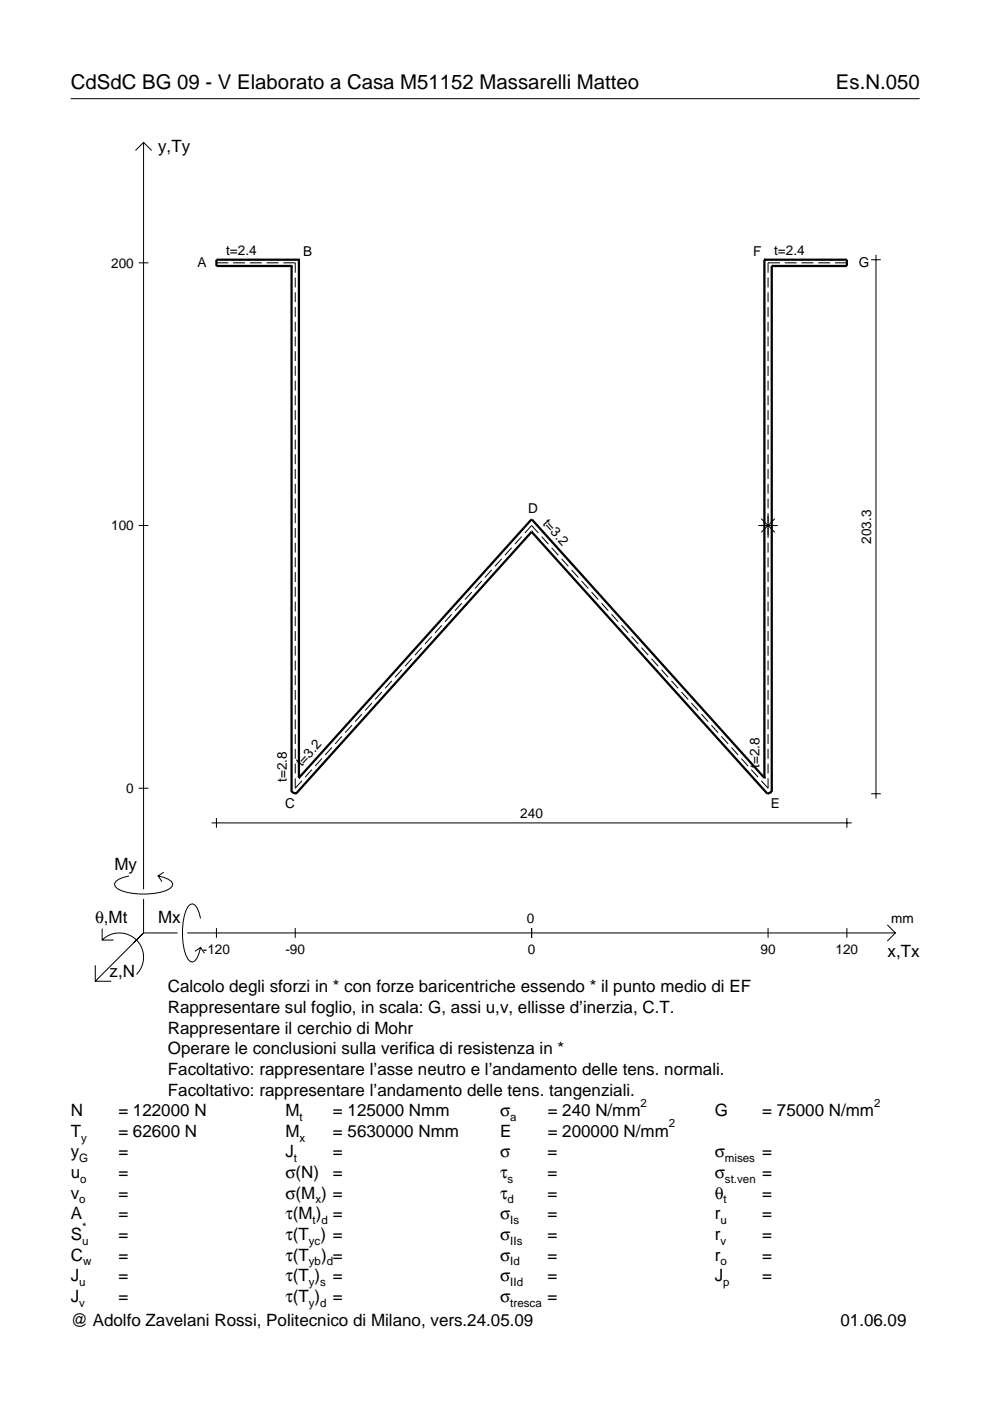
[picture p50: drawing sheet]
<svg xmlns="http://www.w3.org/2000/svg" width="210mm" height="297mm" viewBox="0 0 210 297" stroke-linecap="round" stroke-linejoin="round" font-family="sans-serif">
<defs><g id="words">
<g font-size="4.3">
<text x="15" y="18.9">CdSdC BG 09 - V Elaborato a Casa M51152 Massarelli Matteo</text>
<text x="177.2" y="18.9">Es.N.050</text>
</g>
<g font-size="3.6">
<text x="33.5" y="32.3">y,Ty</text>
<text x="24.3" y="184.4">My</text>
<text x="20.1" y="195.7">θ,Mt</text>
<text x="33.5" y="195.7">Mx</text>
<text x="188.2" y="203">x,Tx</text>
<text x="23.2" y="207.1">z,N</text>
<text x="35.6" y="210.4">Calcolo degli sforzi in * con forze baricentriche essendo * il punto medio di EF</text>
<text x="35.6" y="214.8">Rappresentare sul foglio, in scala: G, assi u,v, ellisse d’inerzia, C.T.</text>
<text x="35.6" y="219.2">Rappresentare il cerchio di Mohr</text>
<text x="35.6" y="223.5">Operare le conclusioni sulla verifica di resistenza in *</text>
<text x="35.6" y="227.9">Facoltativo: rappresentare l’asse neutro e l’andamento delle tens. normali.</text>
<text x="35.6" y="232.3">Facoltativo: rappresentare l’andamento delle tens. tangenziali.</text>
<text x="15" y="236.7">N</text>
<text x="25.1" y="236.7">= 122000 N</text>
<text x="60.5" y="236.7">M</text>
<text x="70.6" y="236.7">= 125000 Nmm</text>
<text x="106" y="236.7">σ</text>
<text x="116.1" y="236.7">= 240 N/mm</text>
<text x="151.5" y="236.7">G</text>
<text x="161.6" y="236.7">= 75000 N/mm</text>
<text x="15" y="245.4">y</text>
<text x="15" y="241">T</text>
<text x="25.1" y="245.4">=</text>
<text x="25.1" y="241">= 62600 N</text>
<text x="60.5" y="245.4">J</text>
<text x="60.5" y="241">M</text>
<text x="70.6" y="245.4">=</text>
<text x="70.6" y="241">= 5630000 Nmm</text>
<text x="106" y="245.4">σ</text>
<text x="106" y="241">E</text>
<text x="116.1" y="245.4">=</text>
<text x="116.1" y="241">= 200000 N/mm</text>
<text x="151.5" y="245.4">σ</text>
<text x="161.6" y="245.4">=</text>
<text x="15" y="249.8">u</text>
<text x="25.1" y="249.8">=</text>
<text x="60.5" y="249.8">σ(N)</text>
<text x="70.6" y="249.8">=</text>
<text x="106" y="249.8">τ</text>
<text x="116.1" y="249.8">=</text>
<text x="151.5" y="249.8">σ</text>
<text x="161.6" y="249.8">=</text>
<text x="15" y="254.2">v</text>
<text x="25.1" y="254.2">=</text>
<text x="60.5" y="254.2">σ(M ) =</text>
<text x="106" y="254.2">τ</text>
<text x="116.1" y="254.2">=</text>
<text x="151.5" y="254.2">θ</text>
<text x="161.6" y="254.2">=</text>
<text x="15" y="258.5">A</text>
<text x="15" y="262.9">S</text>
<text x="25.1" y="262.9">=</text>
<text x="25.1" y="258.5">=</text>
<text x="60.5" y="258.5">τ(M ) =</text>
<text x="60.5" y="262.9">τ(T ) =</text>
<text x="106" y="258.5">σ</text>
<text x="106" y="262.9">σ</text>
<text x="116.1" y="258.5">=</text>
<text x="116.1" y="262.9">=</text>
<text x="151.5" y="258.5">r</text>
<text x="151.5" y="262.9">r</text>
<text x="161.6" y="258.5">=</text>
<text x="161.6" y="262.9">=</text>
<text x="15" y="267.3">C</text>
<text x="25.1" y="267.3">=</text>
<text x="60.5" y="267.3">τ(T</text>
<text x="68.1" y="267.3">) =</text>
<text x="106" y="267.3">σ</text>
<text x="116.1" y="267.3">=</text>
<text x="151.5" y="267.3">r</text>
<text x="161.6" y="267.3">=</text>
<text x="15" y="271.7">J</text>
<text x="25.1" y="271.7">=</text>
<text x="60.5" y="271.7">τ(T )</text>
<text x="70.6" y="271.7">=</text>
<text x="106" y="271.7">σ</text>
<text x="116.1" y="271.7">=</text>
<text x="151.5" y="271.7">J</text>
<text x="161.6" y="271.7">=</text>
<text x="15" y="276">J</text>
<text x="15" y="281.2">@ Adolfo Zavelani Rossi, Politecnico di Milano, vers.24.05.09</text>
<text x="25.1" y="276">=</text>
<text x="60.5" y="276">τ(T )</text>
<text x="70.6" y="276">=</text>
<text x="106" y="276">σ</text>
<text x="116.1" y="276">=</text>
<text x="178.2" y="281.2">01.06.09</text>
</g>
<g font-size="2.9">
<text x="23.6" y="56.7">200</text>
<text x="41.9" y="56.6">A</text>
<text x="47.9" y="54">t=2.4</text>
<text x="64.3" y="54.2">B</text>
<text x="159.7" y="54.2">F</text>
<text x="164.1" y="54">t=2.4</text>
<text x="182.1" y="56.6">G</text>
<text x="23.6" y="112.4">100</text>
<text x="112" y="108.7">D</text>
<text x="114.9" y="111" transform="rotate(48 114.9 111)">t=3.2</text>
<text x="184.7" y="115.3" transform="rotate(-90 184.7 115.3)">203.3</text>
<text x="60.8" y="165.8" transform="rotate(-90 60.8 165.8)">t=2.8</text>
<text x="64" y="162.7" transform="rotate(-48 64 162.7)">t=3.2</text>
<text x="161" y="162.9" transform="rotate(-90 161 162.9)">t=2.8</text>
<text x="26.8" y="168.1">0</text>
<text x="60.5" y="171.3">C</text>
<text x="110.3" y="173.4">240</text>
<text x="163.5" y="171.3">E</text>
<text x="111.7" y="195.7">0</text>
<text x="189" y="195.7">mm</text>
<text x="43" y="202.2">-120</text>
<text x="60.5" y="202.2">-90</text>
<text x="111.9" y="202.2">0</text>
<text x="161.2" y="202.2">90</text>
<text x="177.2" y="202.2">120</text>
</g>
<g font-size="2.4">
<text x="63.5" y="237.7">t</text>
<text x="108.2" y="237.7">a</text>
<text x="135.8" y="234.7">2</text>
<text x="141.8" y="239">2</text>
<text x="185.3" y="234.7">2</text>
<text x="17.2" y="242">y</text>
<text x="63.5" y="242">x</text>
<text x="16.8" y="246.4">G</text>
<text x="17" y="250.8">o</text>
<text x="62.3" y="246.4">t</text>
<text x="107.6" y="250.8">s</text>
<text x="153.7" y="246.4">mises</text>
<text x="153.7" y="250.8">st.ven</text>
<text x="16.8" y="255.2">o</text>
<text x="66.9" y="255.2">x</text>
<text x="107.6" y="255.2">d</text>
<text x="153.4" y="255.2">t</text>
<text x="17.4" y="263.9">u</text>
<text x="17.4" y="260.9">*</text>
<text x="65.5" y="263.9">yc</text>
<text x="66.3" y="259.5">t d</text>
<text x="108.2" y="259.5">Is</text>
<text x="108.2" y="263.9">IIs</text>
<text x="152.7" y="259.5">u</text>
<text x="152.7" y="263.9">v</text>
<text x="17.6" y="268.3">w</text>
<text x="65.5" y="268.3">yb d</text>
<text x="108.2" y="268.3">Id</text>
<text x="152.7" y="268.3">o</text>
<text x="16.8" y="272.7">u</text>
<text x="65.5" y="272.7">y s</text>
<text x="108.2" y="272.7">IId</text>
<text x="153.3" y="272.7">p</text>
<text x="16.8" y="277">v</text>
<text x="65.5" y="277">y d</text>
<text x="108.2" y="277">tresca</text>
</g>
</g></defs>
<g fill="none" stroke="#000" stroke-width=".21">
<path d="M15 20.9h180M28.7 31.9l1.7-1.7 1.8 1.7M30.4 30.2v158.3M29.4 55.7h2.1M45.9 55.7h2.5M49.4 55.7h2.5M53 55.7h2.5M56.5 55.7h2.5M60.1 55.7h2.5v2.1M62.6 58.9v2M162.8 58.9v2M165.4 55.7h-2.6v2.1"/>
<path d="M166.4 55.7h2.5M169.9 55.7h2.6M173.5 55.7h2.5M177 55.7h2.6M184.7 55.1h2.1M185.7 54v115.3M62.6 62v2.1M62.6 65.1v2.1M62.6 68.2v2.1M62.6 71.3v2.1M62.6 74.5v2.1M62.6 77.6v2.1"/>
<path d="M162.8 62v2.1M162.8 65.1v2.1M162.8 68.2v2.1M162.8 71.3v2.1M162.8 74.5v2.1M162.8 77.6v2.1M62.6 80.7v2.1M62.6 83.8v2.1M62.6 87v2.1M62.6 90.1v2.1M62.6 93.2v2.1M62.6 96.3v2.1"/>
<path d="M62.6 99.4v2.1M162.8 80.7v2.1M162.8 83.8v2.1M162.8 87v2.1M162.8 90.1v2.1M162.8 93.2v2.1M162.8 96.3v2.1M162.8 99.4v2.1M29.4 111.4h2.1M62.6 102.6v2.1M62.6 105.7v2.1M62.6 108.8v2.1"/>
<path d="M62.6 111.9v2.1M62.6 115.1v2.1M62.6 118.2v2.1M106.4 118.5l-1.5 1.6M108.5 116.1l-1.4 1.6M110.6 113.8l-1.4 1.6M111.3 113l1.4-1.6 1.4 1.6M114.8 113.8l1.5 1.6M117 116.1l1.4 1.6M119.1 118.5l1.4 1.6M160.8 111.4h4.1M161.4 110l2.9 2.9"/>
<path d="M162.8 102.6v2.1M162.8 105.7v2.1M162.8 108.8v5.2M162.8 115.1v2.1M162.8 118.2v2.1M164.3 110l-2.9 2.9M62.6 121.3v2.1M62.6 124.4v2.1M62.6 127.6v2M62.6 130.7v2.1M62.6 133.8v2.1M62.6 136.9v2.1"/>
<path d="M87.3 139.7l-1.4 1.5M89.4 137.3l-1.4 1.6M91.5 135l-1.4 1.5M93.7 132.6l-1.5 1.6M95.8 130.2l-1.5 1.6M97.9 127.9l-1.4 1.6M100 125.5l-1.4 1.6M102.1 123.2l-1.4 1.6M104.2 120.8l-1.4 1.6M121.2 120.8l1.4 1.6M123.3 123.2l1.4 1.6M125.4 125.5l1.4 1.6"/>
<path d="M127.5 127.9l1.5 1.6M129.7 130.2l1.4 1.6M131.8 132.6l1.4 1.6M133.9 135l1.4 1.5M136 137.3l1.4 1.6M138.1 139.7l1.5 1.5M162.8 121.3v2.1M162.8 124.4v2.1M162.8 127.6v2M162.8 130.7v2.1M162.8 133.8v2.1M162.8 136.9v2.1"/>
<path d="M62.6 140v2.1M62.6 143.2v2.1M62.6 146.3v2.1M62.6 149.4v2.1M62.6 152.5v2.1M62.6 155.7v2.1M62.6 158.8v2.1M70.4 158.5l-1.5 1.6M72.5 156.1l-1.4 1.6M74.6 153.8l-1.4 1.6M76.7 151.4l-1.4 1.6M78.8 149.1l-1.4 1.6"/>
<path d="M81 146.7l-1.5 1.6M83.1 144.4l-1.5 1.5M85.2 142l-1.4 1.6M140.2 142l1.5 1.6M142.4 144.4l1.4 1.5M144.5 146.7l1.4 1.6M146.6 149.1l1.4 1.6M148.7 151.4l1.4 1.6M150.8 153.8l1.5 1.6M152.9 156.1l1.5 1.6M155.1 158.5l1.4 1.6M162.8 140v2.1"/>
<path d="M162.8 143.2v2.1M162.8 146.3v2.1M162.8 149.4v2.1M162.8 152.5v2.1M162.8 155.7v2.1M162.8 158.8v2.1M29.4 167.1h2.1M44.9 174.5h135.7M45.9 173.4v2.1M62.6 161.9v2.1M62.6 165v2.1l1.4-1.6M66.1 163.2l-1.4 1.6"/>
<path d="M68.3 160.8l-1.5 1.6M157.2 160.8l1.4 1.6M159.3 163.2l1.4 1.6M162.8 161.9v2.1M162.8 165v2.1l-1.4-1.6M179.6 173.4v2.1M184.7 168.3h2.1M21.7 199.3a5.1 5.1 0 0 1 7.2 0 5.1 5.1 0 0 1 0 7.3M21.7 196.9v2.4h2.4M27.3 185.7a3.6 3.6 0 0 0-3 1.7l.1 .5a5.6 5.6 0 0 0 3.8 1.5 13.4 13.4 0 0 0 7.8-1l.5-.5 .1-.5a3.6 3.6 0 0 0-3.1-1.7l.8 1.2M30.4 190.6v7.2M30.4 197.8l-10.2 10.2"/>
<path d="M30.4 197.8h7.2M34.7 184.9l-1.2 .8M39.7 197.8h150.1M42.5 194.7a3.6 3.6 0 0 0-1.7-3.1l-.5 .2a5.7 5.7 0 0 0-1.5 3.7 13.3 13.3 0 0 0 1 7.9l.5 .5 .5 .1a3.6 3.6 0 0 0 1.7-3.1l-1.2 .8M45.9 196.8v2M62.6 196.8v2M112.7 196.8v2M162.8 196.8v2M179.6 196.8v2M188.1 196.1l1.7 1.7-1.7 1.7M20.2 204.7v3.3h3.4M42.5 200.9l.8 1.2"/>
</g>
<g fill="none" stroke="#000" stroke-width=".48">
<path d="M61.8 56.4h.1M61.8 56.4v111.5l.9 .4 50-55.5M63.4 55.1h.1M63.4 55.1h-17.5v1.3h15.9M63.4 55.1v109.8M162.1 55.1h.1M162.1 55.1h17.5v1.3h-16M162.1 55.1v109.8M163.6 56.4h.1M163.6 56.4v111.5l-.9 .4-50-55.5M112.7 112.8h.1M63.4 164.9h.1"/>
<path d="M63.4 164.9l49.3-54.7 49.4 54.7M162.1 164.9h.1"/>
</g>
<use href="#words"/>
</svg>
